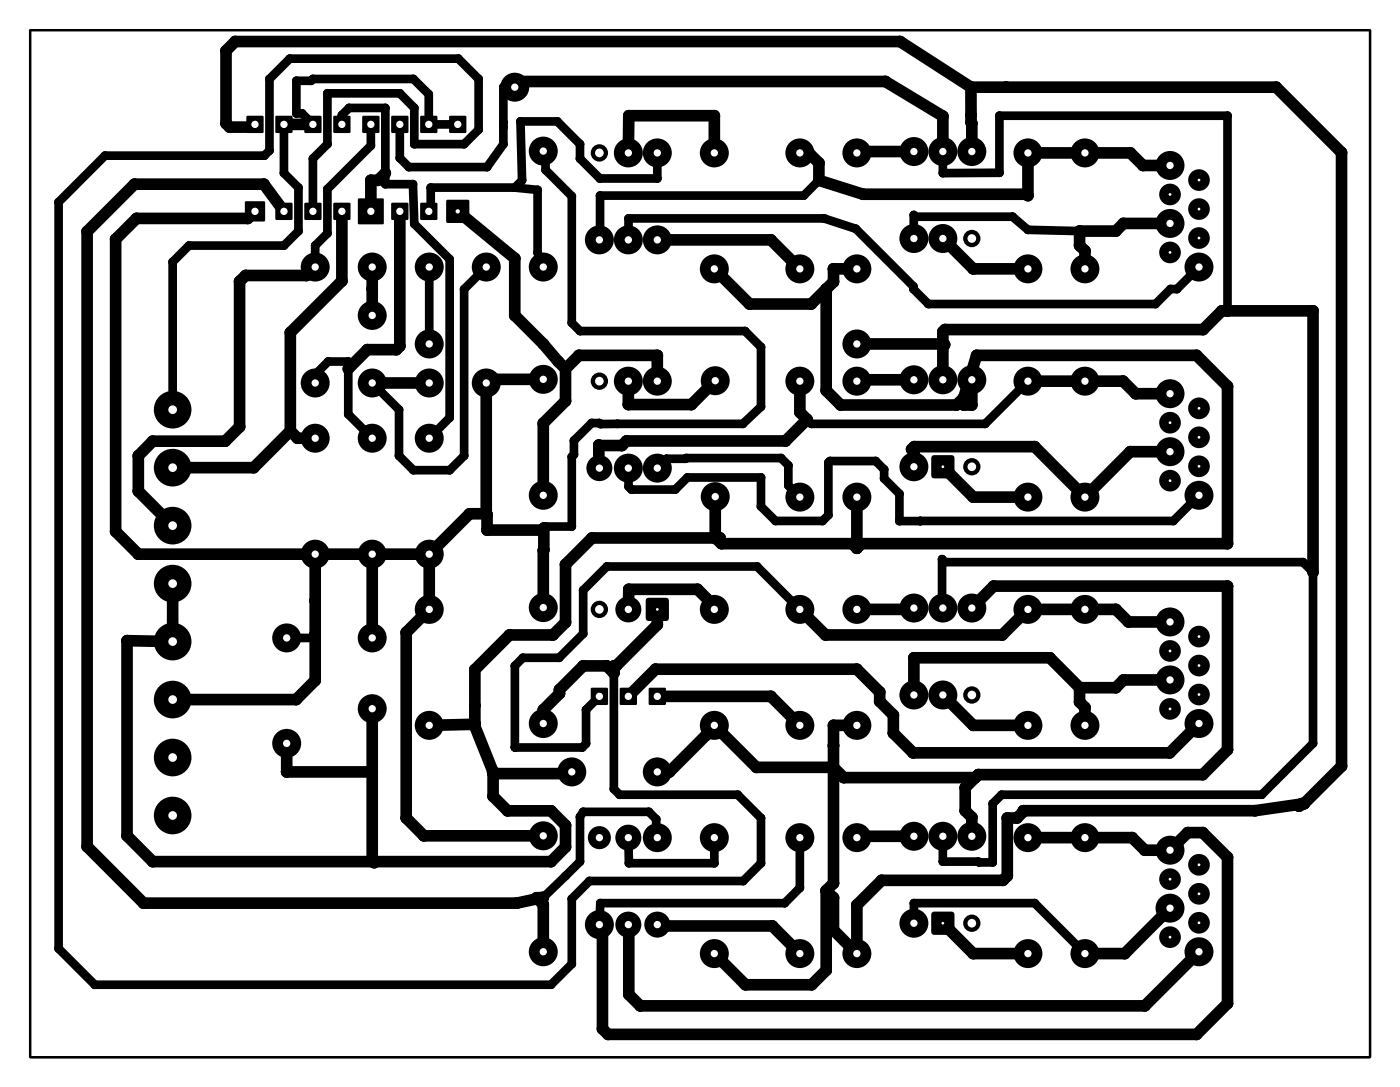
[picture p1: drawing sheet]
<svg xmlns="http://www.w3.org/2000/svg" width="123mm" height="95mm" viewBox="0 0 123 95" stroke-linecap="round" stroke-linejoin="round" font-family="sans-serif">
<g fill="#000">
<path d="M21.6 10.2h1.5v1.4h-1.5z" fill-rule="evenodd"/>
<path d="M21.5 17.7l1.7-.1v1.7l-1.7 .1z" fill-rule="evenodd"/>
<path d="M24.2 10.2h1.4v1.4h-1.4z" fill-rule="evenodd"/>
<path d="M24.2 17.8h1.4v1.4h-1.4z" fill-rule="evenodd"/>
<path d="M26.7 10.2h1.5v1.4h-1.5z" fill-rule="evenodd"/>
<path d="M26.7 17.8h1.5v1.4h-1.5z" fill-rule="evenodd"/>
<path d="M29.2 10.2h1.5v1.4h-1.5z" fill-rule="evenodd"/>
<path d="M29.2 17.8h1.5v1.4h-1.5z" fill-rule="evenodd"/>
<path d="M31.8 10.2h1.4v1.4h-1.4z" fill-rule="evenodd"/>
<path d="M31.4 17.4h2.2v2.2h-2.2z" fill-rule="evenodd"/>
<path d="M34.3 10.2h1.5v1.4h-1.5z" fill-rule="evenodd"/>
<path d="M34.3 17.8h1.5v1.4h-1.5z" fill-rule="evenodd"/>
<path d="M36.9 10.2h1.4v1.4h-1.4z" fill-rule="evenodd"/>
<path d="M36.9 17.8h1.4v1.4h-1.4z" fill-rule="evenodd"/>
<path d="M39.4 10.2h1.5v1.4h-1.5z" fill-rule="evenodd"/>
<path d="M39.2 17.5h1.9v2h-1.9z" fill-rule="evenodd"/>
<path d="M81.7 40l.2-.1h1.7l.1 .2-.1 1.7-.2 .1h-1.6l-.1-.2v-1.6z" fill-rule="evenodd"/>
<path d="M56.7 52.5l.2-.1h1.6l.2 .2-.1 1.7-.2 .1h-1.7l-.1-.2z" fill-rule="evenodd"/>
<path d="M51.8 60.3h1.5v1.4h-1.5z" fill-rule="evenodd"/>
<path d="M54.4 60.3h1.4v1.4h-1.4z" fill-rule="evenodd"/>
<path d="M56.9 60.3h1.5v1.4h-1.5z" fill-rule="evenodd"/>
<path d="M81.7 80l.2-.1h1.7l.1 .2-.1 1.7-.2 .1h-1.6l-.1-.2z" fill-rule="evenodd"/>
<circle cx="5.1" cy="17.7" r=".38"/>
<circle cx="9.2" cy="13.6" r=".38"/>
<circle cx="11.8" cy="16.1" r=".51"/>
<circle cx="12" cy="19.1" r=".51"/>
<circle cx="19.8" cy="4.4" r=".51"/>
<circle cx="19.8" cy="10.8" r=".51"/>
<circle cx="20.1" cy="11.1" r=".51"/>
<circle cx="20.6" cy="3.6" r=".51"/>
<circle cx="21.7" cy="19.1" r=".51"/>
<circle cx="22.1" cy="11.1" r=".51"/>
<circle cx="23.1" cy="16.1" r=".51"/>
<circle cx="23.2" cy="13.6" r=".38"/>
<circle cx="23.6" cy="13.2" r=".38"/>
<circle cx="23.6" cy="6.9" r=".38"/>
<circle cx="24.9" cy="15.2" r=".38"/>
<circle cx="25.4" cy="5.1" r=".38"/>
<circle cx="26" cy="9.9" r=".38"/>
<circle cx="26" cy="7.1" r=".38"/>
<circle cx="26.2" cy="16.4" r=".38"/>
<circle cx="26.5" cy="9.9" r=".38"/>
<circle cx="27.3" cy="7.1" r=".38"/>
<circle cx="27.4" cy="13.9" r=".38"/>
<circle cx="27.4" cy="6.9" r=".38"/>
<circle cx="28.7" cy="16.6" r=".38"/>
<circle cx="28.7" cy="12.6" r=".38"/>
<circle cx="28.7" cy="8.2" r=".38"/>
<circle cx="30" cy="10.1" r=".38"/>
<circle cx="30" cy="18.5" r=".38"/>
<circle cx="30.6" cy="9.5" r=".38"/>
<circle cx="32.5" cy="15.8" r=".51"/>
<circle cx="32.5" cy="12.8" r=".38"/>
<circle cx="32.5" cy="18.5" r=".38"/>
<circle cx="33.1" cy="15.8" r=".51"/>
<circle cx="33.8" cy="15.2" r=".51"/>
<circle cx="33.8" cy="16.1" r=".38"/>
<circle cx="33.8" cy="9.5" r=".38"/>
<circle cx="33.8" cy="15.2" r=".38"/>
<circle cx="35.1" cy="13.8" r=".38"/>
<circle cx="35.1" cy="18.5" r=".38"/>
<circle cx="35.1" cy="8.2" r=".38"/>
<circle cx="35.8" cy="14.6" r=".38"/>
<circle cx="36.2" cy="16.1" r=".38"/>
<circle cx="36.2" cy="6.9" r=".38"/>
<circle cx="36.3" cy="9.5" r=".38"/>
<circle cx="36.3" cy="19.6" r=".38"/>
<circle cx="36.3" cy="12.6" r=".38"/>
<circle cx="37.6" cy="8.3" r=".38"/>
<circle cx="37.6" cy="18.5" r=".38"/>
<circle cx="37.8" cy="16.4" r=".38"/>
<circle cx="37.8" cy="18.3" r=".38"/>
<circle cx="40.2" cy="5.1" r=".38"/>
<circle cx="40.7" cy="12.6" r=".38"/>
<circle cx="42" cy="6.9" r=".38"/>
<circle cx="42" cy="11.4" r=".38"/>
<circle cx="42.7" cy="14.6" r=".38"/>
<circle cx="44.1" cy="10.7" r=".38"/>
<circle cx="44.1" cy="7.6" r=".38"/>
<circle cx="44.1" cy="12.6" r=".38"/>
<circle cx="44.1" cy="11.1" r=".38"/>
<circle cx="45.1" cy="7.6" r="1.27"/>
<circle cx="45.1" cy="16.4" r=".38"/>
<circle cx="45.6" cy="7.1" r=".51"/>
<circle cx="45.6" cy="10.6" r=".38"/>
<circle cx="45.8" cy="15.8" r=".38"/>
<circle cx="47.1" cy="16.6" r=".38"/>
<circle cx="47.6" cy="13.2" r="1.27"/>
<circle cx="47.8" cy="14.9" r=".38"/>
<circle cx="47.8" cy="13.4" r=".38"/>
<circle cx="48.9" cy="10.6" r=".38"/>
<circle cx="50.1" cy="17.2" r=".38"/>
<circle cx="50.9" cy="13.9" r=".38"/>
<circle cx="50.9" cy="12.6" r=".38"/>
<circle cx="52.6" cy="13.4" r=".76"/>
<circle cx="52.6" cy="15.6" r=".38"/>
<circle cx="52.6" cy="17.1" r=".38"/>
<circle cx="55.1" cy="13.4" r="1.27"/>
<circle cx="55.1" cy="19.1" r=".38"/>
<circle cx="55.1" cy="10.1" r=".51"/>
<circle cx="57.6" cy="13.4" r="1.27"/>
<circle cx="57.6" cy="15.6" r=".38"/>
<circle cx="62.6" cy="13.4" r="1.27"/>
<circle cx="62.6" cy="10.1" r=".51"/>
<circle cx="70.1" cy="13.4" r="1.27"/>
<circle cx="70.5" cy="17.1" r=".38"/>
<circle cx="70.9" cy="13.4" r=".51"/>
<circle cx="71.8" cy="15.8" r=".51"/>
<circle cx="71.8" cy="14.3" r=".51"/>
<circle cx="71.8" cy="15.8" r=".38"/>
<circle cx="72.3" cy="19.1" r=".38"/>
<circle cx="75.1" cy="13.4" r="1.27"/>
<circle cx="75.3" cy="13.3" r=".51"/>
<circle cx="75.7" cy="17" r=".51"/>
<circle cx="77.6" cy="7.1" r=".51"/>
<circle cx="78.9" cy="3.6" r=".51"/>
<circle cx="80.1" cy="18.8" r=".38"/>
<circle cx="80.1" cy="13.3" r="1.27"/>
<circle cx="80.3" cy="19" r=".38"/>
<circle cx="82.7" cy="13.3" r="1.27"/>
<circle cx="82.7" cy="10.2" r=".51"/>
<circle cx="82.7" cy="15.2" r=".38"/>
<circle cx="85.1" cy="7.6" r=".51"/>
<circle cx="85.1" cy="10.7" r=".51"/>
<circle cx="85.1" cy="10.1" r=".51"/>
<circle cx="85.2" cy="13.3" r="1.27"/>
<circle cx="85.2" cy="10.8" r=".51"/>
<circle cx="87.6" cy="15.1" r=".38"/>
<circle cx="87.6" cy="10.1" r=".38"/>
<circle cx="88.2" cy="7.6" r=".51"/>
<circle cx="88.8" cy="19" r=".38"/>
<circle cx="90" cy="17" r=".51"/>
<circle cx="90.1" cy="13.4" r="1.27"/>
<circle cx="90.1" cy="17.1" r=".51"/>
<circle cx="95.1" cy="13.4" r="1.27"/>
<circle cx="98.5" cy="19.6" r=".51"/>
<circle cx="99.1" cy="13.4" r=".51"/>
<circle cx="100.2" cy="14.5" r=".51"/>
<circle cx="102.6" cy="19.6" r="1.27"/>
<circle cx="102.6" cy="14.5" r="1.27"/>
<circle cx="102.6" cy="17" r=".95"/>
<circle cx="105.1" cy="15.8" r=".95"/>
<circle cx="105.1" cy="18.3" r=".95"/>
<circle cx="107.6" cy="10.1" r=".38"/>
<circle cx="111.9" cy="7.6" r=".51"/>
<circle cx="117.6" cy="13.4" r=".51"/>
<circle cx="7.6" cy="20.3" r=".51"/>
<circle cx="10.1" cy="21" r=".51"/>
<circle cx="12.1" cy="39.9" r=".51"/>
<circle cx="13.4" cy="38.7" r=".51"/>
<circle cx="15.1" cy="35.9" r="1.65"/>
<circle cx="15.1" cy="22.9" r=".38"/>
<circle cx="16.6" cy="21.5" r=".38"/>
<circle cx="19.7" cy="38.7" r=".51"/>
<circle cx="21" cy="37.4" r=".51"/>
<circle cx="21" cy="24.7" r=".51"/>
<circle cx="21.5" cy="24.1" r=".51"/>
<circle cx="24.9" cy="21.5" r=".38"/>
<circle cx="25.5" cy="37.8" r=".51"/>
<circle cx="25.5" cy="29.1" r=".51"/>
<circle cx="26.1" cy="38.4" r=".51"/>
<circle cx="26.2" cy="20.2" r=".38"/>
<circle cx="26.9" cy="24.1" r=".51"/>
<circle cx="27.6" cy="23.4" r="1.27"/>
<circle cx="27.6" cy="33.6" r="1.27"/>
<circle cx="27.6" cy="38.4" r="1.27"/>
<circle cx="27.6" cy="21.5" r=".38"/>
<circle cx="27.6" cy="32.8" r=".38"/>
<circle cx="28.7" cy="20.4" r=".38"/>
<circle cx="28.8" cy="31.7" r=".38"/>
<circle cx="30" cy="24.6" r=".51"/>
<circle cx="30.5" cy="32.3" r=".51"/>
<circle cx="30.5" cy="36.3" r=".38"/>
<circle cx="30.5" cy="31.7" r=".38"/>
<circle cx="30.5" cy="32.3" r=".38"/>
<circle cx="32.2" cy="30.6" r=".51"/>
<circle cx="32.6" cy="23.5" r=".51"/>
<circle cx="32.6" cy="23.5" r=".38"/>
<circle cx="32.6" cy="33.6" r="1.27"/>
<circle cx="32.6" cy="23.4" r="1.27"/>
<circle cx="32.6" cy="38.4" r="1.27"/>
<circle cx="32.6" cy="27.6" r="1.27"/>
<circle cx="32.6" cy="25.3" r=".51"/>
<circle cx="34.7" cy="30.6" r=".51"/>
<circle cx="35" cy="35.9" r=".38"/>
<circle cx="35" cy="39.9" r=".38"/>
<circle cx="35.1" cy="30.3" r=".51"/>
<circle cx="37.6" cy="23.4" r="1.27"/>
<circle cx="37.6" cy="38.4" r="1.27"/>
<circle cx="37.6" cy="33.6" r="1.27"/>
<circle cx="37.6" cy="30.1" r="1.27"/>
<circle cx="37.6" cy="23.4" r=".38"/>
<circle cx="39.4" cy="36.6" r=".38"/>
<circle cx="39.4" cy="22.7" r=".38"/>
<circle cx="40.7" cy="39.9" r=".38"/>
<circle cx="40.7" cy="25.3" r=".38"/>
<circle cx="42.6" cy="33.6" r="1.27"/>
<circle cx="42.6" cy="23.4" r="1.27"/>
<circle cx="43" cy="33.2" r=".51"/>
<circle cx="45.1" cy="27.6" r=".51"/>
<circle cx="45.1" cy="22.6" r=".51"/>
<circle cx="47.1" cy="22.1" r=".38"/>
<circle cx="47.6" cy="23.4" r="1.27"/>
<circle cx="47.6" cy="33.2" r="1.27"/>
<circle cx="47.6" cy="30.1" r=".51"/>
<circle cx="47.6" cy="37.1" r=".51"/>
<circle cx="48.9" cy="31.7" r=".51"/>
<circle cx="49.6" cy="32.3" r=".51"/>
<circle cx="49.6" cy="35.1" r=".51"/>
<circle cx="50.1" cy="28.3" r=".38"/>
<circle cx="50.3" cy="38.6" r=".38"/>
<circle cx="50.3" cy="39.8" r=".38"/>
<circle cx="50.8" cy="31.1" r=".51"/>
<circle cx="50.9" cy="29" r=".38"/>
<circle cx="51.9" cy="37.1" r=".38"/>
<circle cx="52.5" cy="39" r=".51"/>
<circle cx="52.6" cy="21" r="1.27"/>
<circle cx="52.6" cy="33.4" r=".76"/>
<circle cx="52.6" cy="21" r=".38"/>
<circle cx="52.6" cy="37.1" r=".38"/>
<circle cx="52.6" cy="20.9" r=".38"/>
<circle cx="52.7" cy="37.2" r=".38"/>
<circle cx="54.1" cy="37.1" r=".38"/>
<circle cx="54.5" cy="39" r=".51"/>
<circle cx="54.9" cy="38.6" r=".51"/>
<circle cx="55.1" cy="33.4" r="1.27"/>
<circle cx="55.1" cy="21" r="1.27"/>
<circle cx="55.1" cy="35.4" r=".51"/>
<circle cx="55.1" cy="21" r=".38"/>
<circle cx="57.6" cy="33.4" r="1.27"/>
<circle cx="57.6" cy="21" r="1.27"/>
<circle cx="57.6" cy="31.1" r=".51"/>
<circle cx="60.6" cy="35.4" r=".51"/>
<circle cx="62.6" cy="23.6" r="1.27"/>
<circle cx="62.7" cy="33.4" r="1.27"/>
<circle cx="65.1" cy="37.1" r=".38"/>
<circle cx="65.3" cy="29" r=".38"/>
<circle cx="65.7" cy="26.6" r=".51"/>
<circle cx="66.7" cy="30.4" r=".38"/>
<circle cx="66.7" cy="35.6" r=".38"/>
<circle cx="67.6" cy="21" r=".51"/>
<circle cx="68.9" cy="38.6" r=".51"/>
<circle cx="70.1" cy="23.6" r="1.27"/>
<circle cx="70.1" cy="33.4" r="1.27"/>
<circle cx="70.1" cy="36.1" r=".51"/>
<circle cx="70.8" cy="36.8" r=".51"/>
<circle cx="70.8" cy="36.8" r=".38"/>
<circle cx="71.1" cy="26.6" r=".51"/>
<circle cx="71.1" cy="37.1" r=".38"/>
<circle cx="72.4" cy="25.3" r=".51"/>
<circle cx="72.4" cy="34.2" r=".51"/>
<circle cx="73.1" cy="23.6" r=".51"/>
<circle cx="73.1" cy="24.7" r=".51"/>
<circle cx="73.7" cy="35.5" r=".51"/>
<circle cx="75" cy="20" r=".38"/>
<circle cx="75.1" cy="30.1" r="1.27"/>
<circle cx="75.1" cy="23.6" r="1.27"/>
<circle cx="75.1" cy="33.4" r="1.27"/>
<circle cx="75.3" cy="33.3" r=".51"/>
<circle cx="79.9" cy="39.4" r=".51"/>
<circle cx="80.1" cy="25.1" r=".38"/>
<circle cx="80.1" cy="25.3" r=".38"/>
<circle cx="80.1" cy="20.9" r=".38"/>
<circle cx="80.1" cy="20.9" r="1.27"/>
<circle cx="80.1" cy="33.3" r="1.27"/>
<circle cx="80.1" cy="39.6" r=".51"/>
<circle cx="80.2" cy="39.1" r=".51"/>
<circle cx="81.4" cy="26.6" r=".38"/>
<circle cx="82.7" cy="20.9" r="1.27"/>
<circle cx="82.7" cy="33.3" r="1.27"/>
<circle cx="82.7" cy="30.1" r=".51"/>
<circle cx="82.7" cy="29.1" r=".51"/>
<circle cx="82.8" cy="30.1" r=".51"/>
<circle cx="82.8" cy="30.2" r=".51"/>
<circle cx="82.9" cy="28.9" r=".51"/>
<circle cx="83.9" cy="35.5" r=".51"/>
<circle cx="84.5" cy="35.5" r=".51"/>
<circle cx="84.5" cy="34.9" r=".51"/>
<circle cx="85.2" cy="33.3" r="1.27"/>
<circle cx="85.2" cy="35.5" r=".51"/>
<circle cx="85.2" cy="20.9" r=".76"/>
<circle cx="85.3" cy="23.6" r=".51"/>
<circle cx="85.6" cy="31.1" r=".51"/>
<circle cx="86.4" cy="37.1" r=".38"/>
<circle cx="90.1" cy="33.4" r="1.27"/>
<circle cx="90.1" cy="23.6" r="1.27"/>
<circle cx="90.1" cy="20.1" r=".38"/>
<circle cx="90.7" cy="39.1" r=".51"/>
<circle cx="94.7" cy="20.2" r=".51"/>
<circle cx="94.7" cy="21.5" r=".51"/>
<circle cx="94.7" cy="20.2" r=".38"/>
<circle cx="95.1" cy="33.4" r="1.27"/>
<circle cx="95.1" cy="23.6" r="1.27"/>
<circle cx="95.1" cy="22" r=".51"/>
<circle cx="97.8" cy="20.2" r=".51"/>
<circle cx="98.5" cy="33.4" r=".51"/>
<circle cx="99.1" cy="39.6" r=".51"/>
<circle cx="99.6" cy="34.5" r=".51"/>
<circle cx="101.3" cy="26.6" r=".38"/>
<circle cx="102.6" cy="39.6" r="1.27"/>
<circle cx="102.6" cy="34.5" r="1.27"/>
<circle cx="102.6" cy="22.1" r=".95"/>
<circle cx="102.6" cy="37" r=".95"/>
<circle cx="102.6" cy="25.3" r=".38"/>
<circle cx="103.2" cy="25.3" r=".38"/>
<circle cx="104.9" cy="31.1" r=".51"/>
<circle cx="105.1" cy="23.4" r="1.27"/>
<circle cx="105.1" cy="20.9" r=".95"/>
<circle cx="105.1" cy="38.3" r=".95"/>
<circle cx="105.1" cy="35.8" r=".95"/>
<circle cx="105.5" cy="28.9" r=".51"/>
<circle cx="107.1" cy="27.2" r=".51"/>
<circle cx="107.6" cy="27.2" r=".51"/>
<circle cx="107.6" cy="33.8" r=".51"/>
<circle cx="107.6" cy="27.2" r=".38"/>
<circle cx="115.1" cy="27.2" r=".51"/>
<circle cx="10.1" cy="46.6" r=".51"/>
<circle cx="11.1" cy="56.1" r=".51"/>
<circle cx="12.1" cy="48.6" r=".51"/>
<circle cx="12.1" cy="43" r=".51"/>
<circle cx="15.1" cy="51.1" r="1.65"/>
<circle cx="15.1" cy="56.2" r="1.65"/>
<circle cx="15.1" cy="41" r="1.65"/>
<circle cx="15.1" cy="46.1" r="1.65"/>
<circle cx="22.2" cy="41" r=".51"/>
<circle cx="25.1" cy="55.9" r="1.27"/>
<circle cx="27.3" cy="55.9" r=".38"/>
<circle cx="27.6" cy="48.6" r="1.27"/>
<circle cx="27.6" cy="55.6" r=".51"/>
<circle cx="27.6" cy="52.6" r=".51"/>
<circle cx="27.6" cy="59.6" r=".51"/>
<circle cx="27.6" cy="55.6" r=".38"/>
<circle cx="32.6" cy="48.6" r="1.27"/>
<circle cx="32.6" cy="55.9" r="1.27"/>
<circle cx="35.6" cy="55.4" r=".51"/>
<circle cx="36.2" cy="41.2" r=".38"/>
<circle cx="37.6" cy="53.4" r="1.27"/>
<circle cx="37.6" cy="48.6" r="1.27"/>
<circle cx="39.4" cy="41.2" r=".38"/>
<circle cx="41.2" cy="45" r=".51"/>
<circle cx="41.6" cy="58.7" r=".51"/>
<circle cx="42.6" cy="45" r=".51"/>
<circle cx="42.7" cy="46.4" r=".51"/>
<circle cx="42.7" cy="45.1" r=".51"/>
<circle cx="44.7" cy="55.6" r=".51"/>
<circle cx="45.1" cy="58.3" r=".38"/>
<circle cx="45.8" cy="57.6" r=".38"/>
<circle cx="47.5" cy="46.4" r=".51"/>
<circle cx="47.6" cy="53.2" r="1.27"/>
<circle cx="47.6" cy="43.4" r="1.27"/>
<circle cx="47.6" cy="48.2" r=".51"/>
<circle cx="47.7" cy="48.2" r=".51"/>
<circle cx="47.7" cy="46.3" r=".51"/>
<circle cx="47.7" cy="46.3" r=".38"/>
<circle cx="47.8" cy="46.1" r=".38"/>
<circle cx="48.5" cy="55.6" r=".51"/>
<circle cx="49" cy="57.6" r=".38"/>
<circle cx="49.6" cy="49.5" r=".51"/>
<circle cx="49.6" cy="54.5" r=".51"/>
<circle cx="50.1" cy="46.1" r=".38"/>
<circle cx="50.1" cy="40" r=".38"/>
<circle cx="51.1" cy="58.3" r=".51"/>
<circle cx="51.1" cy="55.5" r=".38"/>
<circle cx="51.1" cy="51.7" r=".38"/>
<circle cx="51.9" cy="47.1" r=".51"/>
<circle cx="52.5" cy="41" r=".51"/>
<circle cx="52.6" cy="41" r="1.14"/>
<circle cx="52.6" cy="53.4" r=".76"/>
<circle cx="52.6" cy="41" r=".38"/>
<circle cx="53.2" cy="58.3" r=".51"/>
<circle cx="53.2" cy="49.6" r=".38"/>
<circle cx="53.8" cy="58.3" r=".51"/>
<circle cx="53.8" cy="59" r=".51"/>
<circle cx="53.8" cy="59" r=".38"/>
<circle cx="54" cy="58.3" r=".51"/>
<circle cx="55.1" cy="41" r="1.27"/>
<circle cx="55.1" cy="53.4" r="1.14"/>
<circle cx="55.1" cy="41" r=".38"/>
<circle cx="55.1" cy="42.6" r=".38"/>
<circle cx="55.1" cy="51.6" r=".51"/>
<circle cx="55.4" cy="42.9" r=".38"/>
<circle cx="57.5" cy="58.6" r=".51"/>
<circle cx="57.6" cy="41" r="1.27"/>
<circle cx="57.6" cy="54.7" r=".51"/>
<circle cx="58.4" cy="40.2" r=".38"/>
<circle cx="59.2" cy="42.9" r=".38"/>
<circle cx="60.1" cy="40.2" r=".38"/>
<circle cx="60.2" cy="40.1" r=".38"/>
<circle cx="60.3" cy="41.8" r=".38"/>
<circle cx="61.2" cy="51.6" r=".51"/>
<circle cx="62.6" cy="53.4" r="1.27"/>
<circle cx="62.7" cy="43.5" r="1.27"/>
<circle cx="62.7" cy="47.1" r=".51"/>
<circle cx="62.9" cy="53.4" r=".51"/>
<circle cx="63.1" cy="47.1" r=".51"/>
<circle cx="63.3" cy="47.6" r=".51"/>
<circle cx="66.4" cy="49.6" r=".38"/>
<circle cx="66.7" cy="41.8" r=".38"/>
<circle cx="66.7" cy="44.4" r=".38"/>
<circle cx="68" cy="45.6" r=".38"/>
<circle cx="68.5" cy="40.1" r=".38"/>
<circle cx="69.1" cy="42.5" r=".38"/>
<circle cx="69.1" cy="40.8" r=".38"/>
<circle cx="70.1" cy="53.4" r="1.27"/>
<circle cx="70.1" cy="43.6" r="1.27"/>
<circle cx="72.1" cy="45.6" r=".38"/>
<circle cx="72.4" cy="55.6" r=".51"/>
<circle cx="72.6" cy="40.5" r=".38"/>
<circle cx="72.6" cy="45.1" r=".38"/>
<circle cx="72.8" cy="40.4" r=".38"/>
<circle cx="74.7" cy="47.6" r=".51"/>
<circle cx="75.1" cy="53.4" r="1.27"/>
<circle cx="75.1" cy="43.6" r="1.27"/>
<circle cx="75.1" cy="48" r=".51"/>
<circle cx="75.1" cy="58.6" r=".51"/>
<circle cx="75.5" cy="47.6" r=".51"/>
<circle cx="76.8" cy="40.4" r=".38"/>
<circle cx="77.5" cy="41.1" r=".38"/>
<circle cx="77.5" cy="41.9" r=".38"/>
<circle cx="78.9" cy="43.3" r=".38"/>
<circle cx="78.9" cy="45.7" r=".38"/>
<circle cx="80" cy="53.4" r=".51"/>
<circle cx="80.1" cy="40.9" r="1.27"/>
<circle cx="80.1" cy="53.3" r="1.27"/>
<circle cx="80.1" cy="57.6" r=".51"/>
<circle cx="80.7" cy="45.7" r=".38"/>
<circle cx="80.7" cy="45.6" r=".38"/>
<circle cx="82.6" cy="53.2" r=".38"/>
<circle cx="82.6" cy="49" r=".38"/>
<circle cx="82.7" cy="53.3" r="1.27"/>
<circle cx="82.9" cy="49.3" r=".38"/>
<circle cx="85.2" cy="53.3" r="1.27"/>
<circle cx="85.2" cy="40.9" r=".76"/>
<circle cx="85.3" cy="43.6" r=".51"/>
<circle cx="87.1" cy="51.4" r=".51"/>
<circle cx="87.9" cy="55.6" r=".51"/>
<circle cx="90.1" cy="43.6" r="1.27"/>
<circle cx="90.1" cy="53.4" r="1.27"/>
<circle cx="92.1" cy="57.6" r=".51"/>
<circle cx="95.1" cy="53.4" r="1.27"/>
<circle cx="95.1" cy="43.6" r="1.27"/>
<circle cx="97.8" cy="53.4" r=".51"/>
<circle cx="98.5" cy="59.6" r=".51"/>
<circle cx="99" cy="54.5" r=".51"/>
<circle cx="102.6" cy="54.5" r="1.27"/>
<circle cx="102.6" cy="59.6" r="1.27"/>
<circle cx="102.6" cy="57" r=".95"/>
<circle cx="102.6" cy="42.1" r=".95"/>
<circle cx="102.9" cy="45.6" r=".38"/>
<circle cx="105.1" cy="43.4" r="1.27"/>
<circle cx="105.1" cy="58.3" r=".95"/>
<circle cx="105.1" cy="55.8" r=".95"/>
<circle cx="105.1" cy="40.9" r=".95"/>
<circle cx="107.6" cy="47.6" r=".51"/>
<circle cx="107.6" cy="51.4" r=".51"/>
<circle cx="114.3" cy="49.3" r=".38"/>
<circle cx="115.1" cy="50.1" r=".51"/>
<circle cx="115.1" cy="50.1" r=".38"/>
<circle cx="7.6" cy="74.2" r=".51"/>
<circle cx="11.1" cy="73.2" r=".51"/>
<circle cx="12.6" cy="79.1" r=".51"/>
<circle cx="13.4" cy="75.5" r=".51"/>
<circle cx="15.1" cy="71.5" r="1.65"/>
<circle cx="15.1" cy="61.3" r="1.65"/>
<circle cx="15.1" cy="66.4" r="1.65"/>
<circle cx="25.1" cy="65.1" r="1.27"/>
<circle cx="25.1" cy="67.6" r=".51"/>
<circle cx="26" cy="61.3" r=".51"/>
<circle cx="32.6" cy="62.1" r="1.27"/>
<circle cx="32.6" cy="75.4" r=".51"/>
<circle cx="32.6" cy="62.6" r=".51"/>
<circle cx="32.6" cy="67.6" r=".51"/>
<circle cx="32.7" cy="75.5" r=".51"/>
<circle cx="32.8" cy="75.6" r=".51"/>
<circle cx="35.6" cy="71.7" r=".51"/>
<circle cx="37.2" cy="73.2" r=".51"/>
<circle cx="37.6" cy="63.6" r="1.27"/>
<circle cx="41.5" cy="63.4" r=".51"/>
<circle cx="41.5" cy="63.5" r=".51"/>
<circle cx="41.6" cy="63.6" r=".51"/>
<circle cx="41.6" cy="61.8" r=".51"/>
<circle cx="41.6" cy="63.4" r=".51"/>
<circle cx="41.6" cy="63.5" r=".51"/>
<circle cx="43.2" cy="67.7" r=".51"/>
<circle cx="43.2" cy="69.8" r=".51"/>
<circle cx="43.2" cy="67.8" r=".51"/>
<circle cx="43.2" cy="67.6" r=".51"/>
<circle cx="44.5" cy="71" r=".51"/>
<circle cx="45.1" cy="65.5" r=".38"/>
<circle cx="45.2" cy="65.5" r=".38"/>
<circle cx="45.3" cy="79.1" r=".51"/>
<circle cx="47" cy="78.7" r=".51"/>
<circle cx="47.1" cy="78.7" r=".51"/>
<circle cx="47.6" cy="63.4" r="1.27"/>
<circle cx="47.6" cy="73.2" r="1.27"/>
<circle cx="47.6" cy="78.6" r=".51"/>
<circle cx="47.6" cy="79.3" r=".51"/>
<circle cx="47.6" cy="62.2" r=".51"/>
<circle cx="47.6" cy="78.6" r=".38"/>
<circle cx="48.3" cy="75.5" r=".51"/>
<circle cx="48.3" cy="71" r=".51"/>
<circle cx="49.1" cy="60.4" r=".51"/>
<circle cx="49.1" cy="60.8" r=".51"/>
<circle cx="49.6" cy="74.2" r=".51"/>
<circle cx="49.6" cy="72.3" r=".51"/>
<circle cx="49.6" cy="76.8" r=".38"/>
<circle cx="50" cy="67.8" r=".51"/>
<circle cx="50.1" cy="67.6" r="1.27"/>
<circle cx="50.1" cy="78.8" r=".38"/>
<circle cx="50.9" cy="75.5" r=".38"/>
<circle cx="50.9" cy="71.6" r=".38"/>
<circle cx="51.1" cy="65.5" r=".38"/>
<circle cx="51.1" cy="71.1" r=".38"/>
<circle cx="51.4" cy="65.2" r=".38"/>
<circle cx="51.4" cy="62.2" r=".38"/>
<circle cx="51.7" cy="77.2" r=".38"/>
<circle cx="52.6" cy="73.4" r="1.01"/>
<circle cx="52.6" cy="61" r=".38"/>
<circle cx="52.6" cy="79.1" r=".38"/>
<circle cx="53.8" cy="69.1" r=".38"/>
<circle cx="54.3" cy="69.6" r=".38"/>
<circle cx="55.1" cy="73.4" r="1.14"/>
<circle cx="55.1" cy="61" r=".38"/>
<circle cx="55.1" cy="75.6" r=".38"/>
<circle cx="56.9" cy="71.1" r=".38"/>
<circle cx="57.5" cy="73.3" r=".38"/>
<circle cx="57.5" cy="71.8" r=".38"/>
<circle cx="57.6" cy="73.4" r="1.27"/>
<circle cx="57.6" cy="67.6" r="1.27"/>
<circle cx="58.7" cy="67.6" r=".51"/>
<circle cx="61.9" cy="64.4" r=".51"/>
<circle cx="62.6" cy="63.6" r="1.27"/>
<circle cx="62.6" cy="73.4" r="1.27"/>
<circle cx="62.6" cy="75.6" r=".38"/>
<circle cx="62.7" cy="63.6" r=".51"/>
<circle cx="64.7" cy="69.6" r=".38"/>
<circle cx="65.2" cy="77.2" r=".38"/>
<circle cx="66.3" cy="67.2" r=".51"/>
<circle cx="66.7" cy="75.6" r=".38"/>
<circle cx="66.7" cy="71.7" r=".38"/>
<circle cx="67.6" cy="61" r=".51"/>
<circle cx="68.8" cy="79.1" r=".38"/>
<circle cx="70.1" cy="63.6" r="1.27"/>
<circle cx="70.1" cy="73.4" r="1.27"/>
<circle cx="70.1" cy="77.8" r=".38"/>
<circle cx="72.4" cy="78" r=".51"/>
<circle cx="73.1" cy="67.2" r=".51"/>
<circle cx="73.1" cy="65.3" r=".51"/>
<circle cx="73.1" cy="63.6" r=".51"/>
<circle cx="73.1" cy="77.4" r=".51"/>
<circle cx="73.1" cy="78.7" r=".51"/>
<circle cx="74" cy="68.1" r=".51"/>
<circle cx="75.1" cy="73.4" r="1.27"/>
<circle cx="75.1" cy="63.6" r="1.27"/>
<circle cx="75.1" cy="79.3" r=".51"/>
<circle cx="75.3" cy="73.3" r=".51"/>
<circle cx="77.1" cy="61.5" r=".51"/>
<circle cx="77.1" cy="60.6" r=".51"/>
<circle cx="77.3" cy="77.1" r=".51"/>
<circle cx="78.3" cy="62.7" r=".51"/>
<circle cx="78.3" cy="64.2" r=".51"/>
<circle cx="80.1" cy="66" r=".51"/>
<circle cx="80.1" cy="73.3" r="1.27"/>
<circle cx="80.1" cy="60.9" r="1.27"/>
<circle cx="80.1" cy="79.1" r=".38"/>
<circle cx="82.7" cy="60.9" r="1.27"/>
<circle cx="82.7" cy="73.3" r="1.27"/>
<circle cx="82.7" cy="75.5" r=".38"/>
<circle cx="84.6" cy="69" r=".51"/>
<circle cx="84.6" cy="71" r=".51"/>
<circle cx="85.2" cy="73.3" r="1.27"/>
<circle cx="85.2" cy="71.6" r=".51"/>
<circle cx="85.2" cy="60.9" r=".76"/>
<circle cx="85.3" cy="63.6" r=".51"/>
<circle cx="85.5" cy="68.1" r=".51"/>
<circle cx="85.8" cy="67.9" r=".51"/>
<circle cx="85.8" cy="75.5" r=".38"/>
<circle cx="85.9" cy="75.6" r=".38"/>
<circle cx="87" cy="75.6" r=".38"/>
<circle cx="87" cy="70.4" r=".38"/>
<circle cx="87.8" cy="69.6" r=".38"/>
<circle cx="87.9" cy="77.1" r=".51"/>
<circle cx="88.3" cy="71.7" r=".51"/>
<circle cx="88.3" cy="76.8" r=".51"/>
<circle cx="89.2" cy="71.7" r=".51"/>
<circle cx="89.7" cy="71" r=".51"/>
<circle cx="89.7" cy="71.1" r=".51"/>
<circle cx="90.1" cy="63.6" r="1.27"/>
<circle cx="90.1" cy="73.4" r="1.27"/>
<circle cx="90.7" cy="79.1" r=".38"/>
<circle cx="94.7" cy="60.3" r=".51"/>
<circle cx="94.7" cy="61.5" r=".51"/>
<circle cx="95.1" cy="63.6" r="1.27"/>
<circle cx="95.1" cy="73.4" r="1.27"/>
<circle cx="95.1" cy="62" r=".51"/>
<circle cx="97.8" cy="60.3" r=".51"/>
<circle cx="99.3" cy="73.4" r=".51"/>
<circle cx="100.4" cy="74.5" r=".51"/>
<circle cx="102.6" cy="66" r=".51"/>
<circle cx="102.6" cy="74.5" r="1.27"/>
<circle cx="102.6" cy="79.6" r="1.27"/>
<circle cx="102.6" cy="62.1" r=".95"/>
<circle cx="102.6" cy="77" r=".95"/>
<circle cx="104.1" cy="73" r=".51"/>
<circle cx="105.1" cy="63.4" r="1.27"/>
<circle cx="105.1" cy="78.3" r=".95"/>
<circle cx="105.1" cy="75.8" r=".95"/>
<circle cx="105.1" cy="60.9" r=".95"/>
<circle cx="105.5" cy="67.9" r=".51"/>
<circle cx="105.5" cy="73" r=".51"/>
<circle cx="107.6" cy="75.1" r=".51"/>
<circle cx="107.6" cy="65.7" r=".51"/>
<circle cx="110" cy="71" r=".51"/>
<circle cx="110.6" cy="69.6" r=".38"/>
<circle cx="113.9" cy="70.6" r=".51"/>
<circle cx="114.1" cy="70.4" r=".51"/>
<circle cx="114.4" cy="70.4" r=".51"/>
<circle cx="115.1" cy="65.1" r=".38"/>
<circle cx="117.6" cy="67.1" r=".51"/>
<circle cx="5.1" cy="83.1" r=".38"/>
<circle cx="8.3" cy="86.3" r=".38"/>
<circle cx="47.6" cy="83.4" r="1.27"/>
<circle cx="48.3" cy="86.3" r=".38"/>
<circle cx="50.1" cy="84.5" r=".38"/>
<circle cx="52.6" cy="81" r="1.27"/>
<circle cx="52.8" cy="90.2" r=".51"/>
<circle cx="52.8" cy="81.3" r=".51"/>
<circle cx="53.3" cy="90.6" r=".51"/>
<circle cx="55.1" cy="81" r="1.14"/>
<circle cx="55.1" cy="81" r=".38"/>
<circle cx="55.1" cy="87.1" r=".51"/>
<circle cx="55.1" cy="81" r=".51"/>
<circle cx="56.1" cy="88.1" r=".51"/>
<circle cx="57.6" cy="81" r="1.14"/>
<circle cx="57.8" cy="81.1" r=".51"/>
<circle cx="62.6" cy="83.6" r="1.27"/>
<circle cx="65.4" cy="86.3" r=".51"/>
<circle cx="67.7" cy="81.1" r=".51"/>
<circle cx="70.1" cy="83.6" r="1.27"/>
<circle cx="71.2" cy="86.3" r=".51"/>
<circle cx="72.4" cy="85" r=".51"/>
<circle cx="73.1" cy="81.5" r=".51"/>
<circle cx="75.1" cy="83.6" r="1.27"/>
<circle cx="80.1" cy="80.9" r="1.27"/>
<circle cx="85.2" cy="80.9" r=".76"/>
<circle cx="85.3" cy="83.6" r=".51"/>
<circle cx="90.1" cy="83.6" r="1.27"/>
<circle cx="95.1" cy="83.6" r="1.27"/>
<circle cx="98.6" cy="83.6" r=".51"/>
<circle cx="100.4" cy="88.1" r=".51"/>
<circle cx="102.6" cy="82.1" r=".95"/>
<circle cx="104.9" cy="90.6" r=".51"/>
<circle cx="105.1" cy="83.4" r="1.27"/>
<circle cx="105.1" cy="80.9" r=".95"/>
<circle cx="107.6" cy="87.9" r=".51"/>
</g>
<path d="M2.6 2.6h117.5v90h-117.5z" fill="none" stroke="#000" stroke-width=".2"/>
<g fill="none" stroke="#000" stroke-width="1">
<path d="M22.4 18.5l-.7 .6h-9.7l-1.9 1.9v25.6l2 2h25.5M24.9 10.9h2.5M24.9 18.5l-1.8-2.4h-11.3l-4.2 4.2v53.9l5 4.9h32.7l2.3-.5-.6 .1 .6 .6v4.1M30 18.5v6.1l-4.5 4.5v8.7M33.8 15.2l-.7 .6h-.6v2.7M35.1 18.5v11.8l-.4 .3h-2.5l-1.7 1.7M40.1 18.5l5 4.1v5l2.5 2.5 2 2.2M45.1 7.6l.5-.5h32l5.1 3.1v3.1M55.1 13.4v-3.3h7.5v3.3M70.1 13.4h.8l.9 .9v1.5l3.9 1.2h14.3l.1 .1v-3.7h9l1.1 1.1h2.4M80.1 13.3h-4.8l-.2 .1M85.1 7.6l.1 5.7"/>
<path d="M85.1 7.6h26.8l5.7 5.8v53.7l-3.2 3.3M85.1 7.6l-6.2-4h-58.3l-.8 .8v6.4l.3 .3h2l.3-.2M102.6 19.6h-4.1l-.7 .6h-3.1v1.3l.4 .5v1.6M25.5 37.8l.6 .6h1.5M25.5 37.8l-3.3 3.2h-7.1M27.6 23.4l-.7 .7h-5.4l-.5 .6v12.7l-1.3 1.3h-6.3l-1.3 1.2v3.1l3 3.1M32.6 23.5v4.1M32.6 33.6h5M47.6 33.2h-4.6l-.4 .4v11.4M49.6 32.3l1.2-1.2h6.8v2.3M49.6 32.3v2.8l-2 2v6.3M57.6 21h10l2.5 2.6"/>
<path d="M62.6 23.6l3.1 3h5.4l1.3-1.3M62.7 33.4l-2.1 2h-5.5v-2M70.1 33.4v2.7l.7 .7-1.9 1.8h-14l-.4 .4h-2l.1 2M72.4 25.3v8.9l1.3 1.3h10.2l.6-.6M75.1 23.6h-2v1.1l-.7 .6M75.1 30.1h7.7v.1M80.1 33.3h-4.8l-.2 .1M82.7 20.9l2.6 2.7h4.8M82.7 33.3v-4.2l.2-.2h22.6l1.6-1.7h8v22.9M84.5 34.9l1.1-3.8h19.3l2.7 2.7v13.8h-32.1l-.4 .4M85.2 33.3v2.2h-.7v-.6M90.1 33.4h8.4l1.1 1.1h3"/>
<path d="M102.6 39.6h-3.5l-4 4-4.4-4.5h-10.5l-.3 .3 .2 .2v1.3M15.1 51.1v5.1l-4-.1v17.1l2.3 2.3h34.9l1.3-1.3v-1.9l-1.3-1.3h-3.8l-1.3-1.2v-2.2M27.6 48.6v11l-1.6 1.7h-10.9M32.6 48.6v7.3M37.6 48.6v4.8l-2 2v16.3l1.6 1.5h10.4M42.6 45h-1.4l-3.6 3.6M42.6 45l.1 .1v1.3h4.8l.2-.1-.1 6.9M55.1 53.4v-1.8h6.1l1.7 1.8h-.3M57.6 53.4v1.3l-3.6 3.6h-.2v.7l-.6-.7h-2.1l-2 2.1v.4l-1.5 1.4v1.2M62.7 43.5v3.6l.6 .5h11.4l.4 .4M63.1 47.1h-11.2l-2.3 2.4v5l-1.1 1.1h-3.8l-3.1 3.1v4.9M70.1 53.4l2.3 2.2h15.5l2.2-2.2h7.7l1.2 1.1h3.6"/>
<path d="M75.1 43.6v4.4M80.1 53.3l-.1 .1h-4.9M82.7 40.9l2.6 2.7h4.8M85.2 53.3l1.9-1.9h20.5v14.3l-2.1 2.2h-19.7l-.3 .2M102.6 59.6h-4.1l-.7 .7h-3.1M25.1 65.1v2.5h7.5M32.6 62.6v12.8l.2 .2M41.5 63.5l.1 .1M41.5 63.5l-3.9 .1M41.5 63.5h.1M41.6 63.6l1.6 4M41.6 63.4l-.1 .1"/>
<path d="M43.2 67.6v.1M50.1 67.6l-.1 .2h-6.8M55.1 61l2.4-2.4h17.6l2 2v.9l1.2 1.2v1.5l1.8 1.8h22.5l2.5-2.6M57.6 61h10l2.5 2.6M57.6 67.6h1.1l3.2-3.2 .7-.8 3.7 3.6h6.8l.9 .9h11.5M62.7 63.6h.1M72.4 78v7l-1.2 1.3h-5.8l-2.8-2.7M75.1 63.6h-2v13.8l-.7 .6M80.1 73.3h-4.8l-.2 .1M82.7 60.9l2.6 2.7h4.8M85.5 68.1l-.9 .9v2l.6 .6v1.7M90.1 73.4h9.2l1.1 1.1h2.2l1.5-1.5h1.4l2.1 2.1v12.8l-2.7 2.7h-51.6l-.5-.4v-8.9l-.2-.3"/>
<path d="M94.7 60.3v1.2l.4 .5v1.6M94.7 60.3l-2.6-2.7h-12v3.3M102.6 79.6l-4 4h-3.5M113.9 70.6l.2-.2h.3zM114.4 70.4l-4.4 .6h-20.3l-.5 .7h-.9v5.1l-.4 .3h-10.6l-2.2 2.2v4.3l-2-2.1v-2.8l-.7-.7M55.1 81v6.1l1 1h44.3l4.7-4.7M57.6 81l.2 .1h9.9l2.4 2.5M82.7 80.9l2.6 2.7h4.8"/>
</g>
<g fill="#000">
<circle cx="30" cy="18.5" r=".38"/>
<circle cx="32.5" cy="18.5" r=".38"/>
<circle cx="35.1" cy="18.5" r=".38"/>
<circle cx="37.6" cy="18.5" r=".38"/>
<circle cx="52.6" cy="21" r=".38"/>
<circle cx="55.1" cy="21" r=".38"/>
<circle cx="52.6" cy="41" r=".38"/>
<circle cx="55.1" cy="41" r=".38"/>
<circle cx="43.2" cy="67.6" r=".51"/>
<circle cx="52.6" cy="61" r=".38"/>
<circle cx="55.1" cy="61" r=".38"/>
<circle cx="55.1" cy="81" r=".38"/>
</g>
<g fill="none" stroke="#000" stroke-width=".76">
<path d="M24.9 10.9v4.3l1.3 1.2v3.8l-1.3 1.3h-8.3l-1.5 1.4v13M27.4 10.9l-.9-1h-.5v-2.8h1.3l.1-.2h8.8l1.4 1.4v2.6h2.5M27.4 18.5v-4.6l1.3-1.3v-4.4h6.4l1.2 1.3v3.1h4.4l1.3-1.2v-4.5l-1.8-1.8h-14.8l-1.8 1.8v6.3l-.4 .4h-14l-4.1 4.1v65.4l3.2 3.2h40l1.8-1.8v-5.7l1.6-1.6h13.5l1.5-1.6v-3.9l-2-2.1h-10.4l-.5-.5v-10.1M30 10.9v-.8l.6-.6h3.2v6.6h2.4l.1 3.5 3.1 3.1v13.9l-1.8 1.8M32.5 10.9v1.9l-3.8 3.8v3.8l-1.1 1.1v1.9M45.1 7.6h-1v5l-1.4 2h-6.9l-.7-.8v-2.9M45.1 16.4h-7.3v1.9l-.2 .2M45.1 16.4l2 .2v5.5l.5 1.3M47.6 13.2l.2 .2v1.5l2.3 2.3v11.1l.8 .7h14.4l1.4 1.4v5.2l-1.6 1.5-12.4 .1-.1-.1h-.7l-1.6 1.5v1.2l-.2 .2v6.1h-2.3l-.1 .2M57.6 13.4v2.2h-5l-1.7-1.7v-1.3l-2-2h-3.3l.2 5.2-.7 .6M71.8 15.8l-1.3 1.3h-17.9v3.9M82.7 13.3v1.9l4.9-.1v-5h20v17.1"/>
<path d="M27.6 33.6v-.8l1.2-1.1h1.7v4.6l2.1 2.1M37.6 23.4v6.7M42.6 23.4l-1.9 1.9v14.6l-1.3 1.3h-3.2l-1.2-1.3v-4l-2.4-2.3M55.1 21v-1.9h17.2l2.7 .9 5.1 5.1v.2l1.3 1.3h19.9l1.3-1.3h.6l1.9-1.9M90.1 33.4l-3.7 3.7h-15.3l-.3-.3M94.7 20.2l-4.6-.1-1.3-1.1h-8.5l-.2-.2v2.1M27.6 55.6l-.3 .3h-2.2M55.1 41v1.6l.3 .3h3.8l1.1-1.1h6.4v2.6l1.3 1.2h4.1l.5-.5v-4.6l.2-.1h4l.7 .7v.8l1.4 1.4v2.4l24-.1 2.2-2.2M57.6 41l.8-.8 10.1-.1 .6 .7v1.7l1 1.1M70.1 53.4l-3.7-3.8h-13.2l-2.1 2.1v3.8l-2.1 2.1h-3.2l-.7 .7v7.2M80.7 45.6v.1M82.7 53.3l-.1-.1v-4.2l.3 .3h31.4l.8 .8v15l-4.5 4.5h-22.8l-.8 .8v5.2l-4.3-.1v-2.2"/>
<path d="M45.1 65.5h.1M52.6 61l-1.2 1.2v3l-.3 .3h-5.9M55.1 73.4v2.2h7.5v-2.2M57.6 73.4l-.1-.1v-1.5l-.6-.7h-5.8l-.2 .5v3.9l-3.3 3.1M70.1 73.4v4.4l-1.3 1.3h-16.2v1.9M80.1 80.9v-1.8h10.6l4.4 4.5"/>
</g>
<circle cx="32.6" cy="23.5" r=".12" fill="#fff"/>
<circle cx="105.1" cy="83.4" r="1.14" fill="#000"/>
<circle cx="105.1" cy="83.4" r=".32" fill="#fff"/>
<circle cx="102.6" cy="82.1" r=".7" fill="#000"/>
<circle cx="102.6" cy="82.1" r=".12" fill="#fff"/>
<circle cx="105.1" cy="80.9" r=".7" fill="#000"/>
<circle cx="105.1" cy="80.9" r=".12" fill="#fff"/>
<circle cx="102.6" cy="79.6" r="1.14" fill="#000"/>
<circle cx="102.6" cy="79.6" r=".32" fill="#fff"/>
<circle cx="105.1" cy="78.3" r=".7" fill="#000"/>
<circle cx="105.1" cy="78.3" r=".12" fill="#fff"/>
<circle cx="102.6" cy="77" r=".7" fill="#000"/>
<circle cx="102.6" cy="77" r=".12" fill="#fff"/>
<circle cx="105.1" cy="75.8" r=".7" fill="#000"/>
<circle cx="105.1" cy="75.8" r=".12" fill="#fff"/>
<circle cx="102.6" cy="74.5" r="1.14" fill="#000"/>
<circle cx="102.6" cy="74.5" r=".32" fill="#fff"/>
<circle cx="95.1" cy="73.4" r="1.14" fill="#000"/>
<circle cx="95.1" cy="73.4" r=".32" fill="#fff"/>
<circle cx="95.1" cy="83.6" r="1.14" fill="#000"/>
<circle cx="95.1" cy="83.6" r=".32" fill="#fff"/>
<circle cx="90.1" cy="73.4" r="1.14" fill="#000"/>
<circle cx="90.1" cy="73.4" r=".32" fill="#fff"/>
<circle cx="90.1" cy="83.6" r="1.14" fill="#000"/>
<circle cx="90.1" cy="83.6" r=".32" fill="#fff"/>
<circle cx="80.1" cy="80.9" r="1.14" fill="#000"/>
<circle cx="80.1" cy="80.9" r=".32" fill="#fff"/>
<path d="M81.9 80.1h1.5v1.6h-1.5z" fill="#000"/>
<circle cx="82.7" cy="80.9" r=".12" fill="#fff"/>
<circle cx="85.2" cy="80.9" r=".63" fill="#000"/>
<circle cx="85.2" cy="80.9" r=".38" fill="#fff"/>
<circle cx="85.2" cy="73.3" r="1.14" fill="#000"/>
<circle cx="85.2" cy="73.3" r=".32" fill="#fff"/>
<circle cx="82.7" cy="73.3" r="1.14" fill="#000"/>
<circle cx="82.7" cy="73.3" r=".32" fill="#fff"/>
<circle cx="80.1" cy="73.3" r="1.14" fill="#000"/>
<circle cx="80.1" cy="73.3" r=".32" fill="#fff"/>
<circle cx="75.1" cy="73.4" r="1.14" fill="#000"/>
<circle cx="75.1" cy="73.4" r=".32" fill="#fff"/>
<circle cx="75.1" cy="83.6" r="1.14" fill="#000"/>
<circle cx="75.1" cy="83.6" r=".32" fill="#fff"/>
<circle cx="70.1" cy="73.4" r="1.14" fill="#000"/>
<circle cx="70.1" cy="73.4" r=".32" fill="#fff"/>
<circle cx="70.1" cy="83.6" r="1.14" fill="#000"/>
<circle cx="70.1" cy="83.6" r=".32" fill="#fff"/>
<circle cx="62.6" cy="73.4" r="1.14" fill="#000"/>
<circle cx="62.6" cy="73.4" r=".32" fill="#fff"/>
<circle cx="62.6" cy="83.6" r="1.14" fill="#000"/>
<circle cx="62.6" cy="83.6" r=".32" fill="#fff"/>
<circle cx="57.6" cy="73.4" r="1.14" fill="#000"/>
<circle cx="57.6" cy="73.4" r=".32" fill="#fff"/>
<circle cx="55.1" cy="73.4" r="1.01" fill="#000"/>
<circle cx="55.1" cy="73.4" r=".32" fill="#fff"/>
<circle cx="52.6" cy="73.4" r=".89" fill="#000"/>
<circle cx="52.6" cy="73.4" r=".32" fill="#fff"/>
<circle cx="52.6" cy="81" r="1.14" fill="#000"/>
<circle cx="52.6" cy="81" r=".32" fill="#fff"/>
<circle cx="55.1" cy="81" r="1.01" fill="#000"/>
<circle cx="55.1" cy="81" r=".32" fill="#fff"/>
<circle cx="57.6" cy="81" r="1.01" fill="#000"/>
<circle cx="57.6" cy="81" r=".32" fill="#fff"/>
<circle cx="47.6" cy="83.4" r="1.14" fill="#000"/>
<circle cx="47.6" cy="83.4" r=".32" fill="#fff"/>
<circle cx="47.6" cy="73.2" r="1.14" fill="#000"/>
<circle cx="47.6" cy="73.2" r=".32" fill="#fff"/>
<circle cx="105.1" cy="63.4" r="1.14" fill="#000"/>
<circle cx="105.1" cy="63.4" r=".32" fill="#fff"/>
<circle cx="102.6" cy="62.1" r=".7" fill="#000"/>
<circle cx="102.6" cy="62.1" r=".12" fill="#fff"/>
<circle cx="105.1" cy="60.9" r=".7" fill="#000"/>
<circle cx="105.1" cy="60.9" r=".12" fill="#fff"/>
<circle cx="102.6" cy="59.6" r="1.14" fill="#000"/>
<circle cx="102.6" cy="59.6" r=".32" fill="#fff"/>
<circle cx="105.1" cy="58.3" r=".7" fill="#000"/>
<circle cx="105.1" cy="58.3" r=".12" fill="#fff"/>
<circle cx="102.6" cy="57" r=".7" fill="#000"/>
<circle cx="102.6" cy="57" r=".12" fill="#fff"/>
<circle cx="105.1" cy="55.8" r=".7" fill="#000"/>
<circle cx="105.1" cy="55.8" r=".12" fill="#fff"/>
<circle cx="102.6" cy="54.5" r="1.14" fill="#000"/>
<circle cx="102.6" cy="54.5" r=".32" fill="#fff"/>
<circle cx="95.1" cy="53.4" r="1.14" fill="#000"/>
<circle cx="95.1" cy="53.4" r=".32" fill="#fff"/>
<circle cx="95.1" cy="63.6" r="1.14" fill="#000"/>
<circle cx="95.1" cy="63.6" r=".32" fill="#fff"/>
<circle cx="90.1" cy="53.4" r="1.14" fill="#000"/>
<circle cx="90.1" cy="53.4" r=".32" fill="#fff"/>
<circle cx="90.1" cy="63.6" r="1.14" fill="#000"/>
<circle cx="90.1" cy="63.6" r=".32" fill="#fff"/>
<circle cx="80.1" cy="60.9" r="1.14" fill="#000"/>
<circle cx="80.1" cy="60.9" r=".32" fill="#fff"/>
<circle cx="82.7" cy="60.9" r="1.14" fill="#000"/>
<circle cx="82.7" cy="60.9" r=".32" fill="#fff"/>
<circle cx="85.2" cy="60.9" r=".63" fill="#000"/>
<circle cx="85.2" cy="60.9" r=".38" fill="#fff"/>
<circle cx="85.2" cy="53.3" r="1.14" fill="#000"/>
<circle cx="85.2" cy="53.3" r=".32" fill="#fff"/>
<circle cx="82.7" cy="53.3" r="1.14" fill="#000"/>
<circle cx="82.7" cy="53.3" r=".32" fill="#fff"/>
<circle cx="80.1" cy="53.3" r="1.14" fill="#000"/>
<circle cx="80.1" cy="53.3" r=".32" fill="#fff"/>
<circle cx="75.1" cy="53.4" r="1.14" fill="#000"/>
<circle cx="75.1" cy="53.4" r=".32" fill="#fff"/>
<circle cx="75.1" cy="63.6" r="1.14" fill="#000"/>
<circle cx="75.1" cy="63.6" r=".32" fill="#fff"/>
<circle cx="70.1" cy="53.4" r="1.14" fill="#000"/>
<circle cx="70.1" cy="53.4" r=".32" fill="#fff"/>
<circle cx="70.1" cy="63.6" r="1.14" fill="#000"/>
<circle cx="70.1" cy="63.6" r=".32" fill="#fff"/>
<circle cx="62.6" cy="53.4" r="1.14" fill="#000"/>
<circle cx="62.6" cy="53.4" r=".32" fill="#fff"/>
<circle cx="62.6" cy="63.6" r="1.14" fill="#000"/>
<circle cx="62.6" cy="63.6" r=".32" fill="#fff"/>
<path d="M56.9 52.6h1.5v1.6h-1.5z" fill="#000"/>
<circle cx="57.6" cy="53.4" r=".12" fill="#fff"/>
<circle cx="55.1" cy="53.4" r="1.01" fill="#000"/>
<circle cx="55.1" cy="53.4" r=".32" fill="#fff"/>
<circle cx="52.6" cy="53.4" r=".63" fill="#000"/>
<circle cx="52.6" cy="53.4" r=".38" fill="#fff"/>
<path d="M51.9 60.4h1.3v1.2h-1.3z" fill="#000"/>
<circle cx="52.6" cy="61" r=".32" fill="#fff"/>
<path d="M54.5 60.4h1.2v1.2h-1.2z" fill="#000"/>
<circle cx="55.1" cy="61" r=".32" fill="#fff"/>
<path d="M57 60.4h1.3v1.2h-1.3z" fill="#000"/>
<circle cx="57.6" cy="61" r=".32" fill="#fff"/>
<circle cx="47.6" cy="63.4" r="1.14" fill="#000"/>
<circle cx="47.6" cy="63.4" r=".32" fill="#fff"/>
<circle cx="47.6" cy="53.2" r="1.14" fill="#000"/>
<circle cx="47.6" cy="53.2" r=".32" fill="#fff"/>
<circle cx="105.1" cy="43.4" r="1.14" fill="#000"/>
<circle cx="105.1" cy="43.4" r=".32" fill="#fff"/>
<circle cx="102.6" cy="42.1" r=".7" fill="#000"/>
<circle cx="102.6" cy="42.1" r=".12" fill="#fff"/>
<circle cx="105.1" cy="40.9" r=".7" fill="#000"/>
<circle cx="105.1" cy="40.9" r=".12" fill="#fff"/>
<circle cx="102.6" cy="39.6" r="1.14" fill="#000"/>
<circle cx="102.6" cy="39.6" r=".32" fill="#fff"/>
<circle cx="105.1" cy="38.3" r=".7" fill="#000"/>
<circle cx="105.1" cy="38.3" r=".12" fill="#fff"/>
<circle cx="102.6" cy="37" r=".7" fill="#000"/>
<circle cx="102.6" cy="37" r=".12" fill="#fff"/>
<circle cx="105.1" cy="35.8" r=".7" fill="#000"/>
<circle cx="105.1" cy="35.8" r=".12" fill="#fff"/>
<circle cx="102.6" cy="34.5" r="1.14" fill="#000"/>
<circle cx="102.6" cy="34.5" r=".32" fill="#fff"/>
<circle cx="95.1" cy="33.4" r="1.14" fill="#000"/>
<circle cx="95.1" cy="33.4" r=".32" fill="#fff"/>
<circle cx="95.1" cy="43.6" r="1.14" fill="#000"/>
<circle cx="95.1" cy="43.6" r=".32" fill="#fff"/>
<circle cx="90.1" cy="33.4" r="1.14" fill="#000"/>
<circle cx="90.1" cy="33.4" r=".32" fill="#fff"/>
<circle cx="90.1" cy="43.6" r="1.14" fill="#000"/>
<circle cx="90.1" cy="43.6" r=".32" fill="#fff"/>
<circle cx="80.1" cy="40.9" r="1.14" fill="#000"/>
<circle cx="80.1" cy="40.9" r=".32" fill="#fff"/>
<path d="M81.9 40.1h1.5v1.6h-1.5z" fill="#000"/>
<circle cx="82.7" cy="40.9" r=".12" fill="#fff"/>
<circle cx="85.2" cy="40.9" r=".63" fill="#000"/>
<circle cx="85.2" cy="40.9" r=".38" fill="#fff"/>
<circle cx="85.2" cy="33.3" r="1.14" fill="#000"/>
<circle cx="85.2" cy="33.3" r=".32" fill="#fff"/>
<circle cx="82.7" cy="33.3" r="1.14" fill="#000"/>
<circle cx="82.7" cy="33.3" r=".32" fill="#fff"/>
<circle cx="80.1" cy="33.3" r="1.14" fill="#000"/>
<circle cx="80.1" cy="33.3" r=".32" fill="#fff"/>
<circle cx="75.1" cy="33.4" r="1.14" fill="#000"/>
<circle cx="75.1" cy="33.4" r=".32" fill="#fff"/>
<circle cx="75.1" cy="43.6" r="1.14" fill="#000"/>
<circle cx="75.1" cy="43.6" r=".32" fill="#fff"/>
<circle cx="70.1" cy="33.4" r="1.14" fill="#000"/>
<circle cx="70.1" cy="33.4" r=".32" fill="#fff"/>
<circle cx="70.1" cy="43.6" r="1.14" fill="#000"/>
<circle cx="70.1" cy="43.6" r=".32" fill="#fff"/>
<circle cx="62.7" cy="33.4" r="1.14" fill="#000"/>
<circle cx="62.7" cy="33.4" r=".32" fill="#fff"/>
<circle cx="62.7" cy="43.5" r="1.14" fill="#000"/>
<circle cx="62.7" cy="43.5" r=".32" fill="#fff"/>
<circle cx="57.6" cy="33.4" r="1.14" fill="#000"/>
<circle cx="57.6" cy="33.4" r=".32" fill="#fff"/>
<circle cx="55.1" cy="33.4" r="1.14" fill="#000"/>
<circle cx="55.1" cy="33.4" r=".32" fill="#fff"/>
<circle cx="52.6" cy="33.4" r=".63" fill="#000"/>
<circle cx="52.6" cy="33.4" r=".38" fill="#fff"/>
<circle cx="52.6" cy="41" r="1.01" fill="#000"/>
<circle cx="52.6" cy="41" r=".32" fill="#fff"/>
<circle cx="55.1" cy="41" r="1.14" fill="#000"/>
<circle cx="55.1" cy="41" r=".32" fill="#fff"/>
<circle cx="57.6" cy="41" r="1.14" fill="#000"/>
<circle cx="57.6" cy="41" r=".32" fill="#fff"/>
<circle cx="47.6" cy="43.4" r="1.14" fill="#000"/>
<circle cx="47.6" cy="43.4" r=".32" fill="#fff"/>
<circle cx="47.6" cy="33.2" r="1.14" fill="#000"/>
<circle cx="47.6" cy="33.2" r=".32" fill="#fff"/>
<circle cx="105.1" cy="23.4" r="1.14" fill="#000"/>
<circle cx="105.1" cy="23.4" r=".32" fill="#fff"/>
<circle cx="102.6" cy="22.1" r=".7" fill="#000"/>
<circle cx="102.6" cy="22.1" r=".12" fill="#fff"/>
<circle cx="105.1" cy="20.9" r=".7" fill="#000"/>
<circle cx="105.1" cy="20.9" r=".12" fill="#fff"/>
<circle cx="102.6" cy="19.6" r="1.14" fill="#000"/>
<circle cx="102.6" cy="19.6" r=".32" fill="#fff"/>
<circle cx="105.1" cy="18.3" r=".7" fill="#000"/>
<circle cx="105.1" cy="18.3" r=".12" fill="#fff"/>
<circle cx="102.6" cy="17" r=".7" fill="#000"/>
<circle cx="102.6" cy="17" r=".12" fill="#fff"/>
<circle cx="105.1" cy="15.8" r=".7" fill="#000"/>
<circle cx="105.1" cy="15.8" r=".12" fill="#fff"/>
<circle cx="102.6" cy="14.5" r="1.14" fill="#000"/>
<circle cx="102.6" cy="14.5" r=".32" fill="#fff"/>
<circle cx="95.1" cy="13.4" r="1.14" fill="#000"/>
<circle cx="95.1" cy="13.4" r=".32" fill="#fff"/>
<circle cx="95.1" cy="23.6" r="1.14" fill="#000"/>
<circle cx="95.1" cy="23.6" r=".32" fill="#fff"/>
<circle cx="90.1" cy="13.4" r="1.14" fill="#000"/>
<circle cx="90.1" cy="13.4" r=".32" fill="#fff"/>
<circle cx="90.1" cy="23.6" r="1.14" fill="#000"/>
<circle cx="90.1" cy="23.6" r=".32" fill="#fff"/>
<circle cx="80.1" cy="20.9" r="1.14" fill="#000"/>
<circle cx="80.1" cy="20.9" r=".32" fill="#fff"/>
<circle cx="82.7" cy="20.9" r="1.14" fill="#000"/>
<circle cx="82.7" cy="20.9" r=".32" fill="#fff"/>
<circle cx="85.2" cy="20.9" r=".63" fill="#000"/>
<circle cx="85.2" cy="20.9" r=".38" fill="#fff"/>
<circle cx="85.2" cy="13.3" r="1.14" fill="#000"/>
<circle cx="85.2" cy="13.3" r=".32" fill="#fff"/>
<circle cx="82.7" cy="13.3" r="1.14" fill="#000"/>
<circle cx="82.7" cy="13.3" r=".32" fill="#fff"/>
<circle cx="80.1" cy="13.3" r="1.14" fill="#000"/>
<circle cx="80.1" cy="13.3" r=".32" fill="#fff"/>
<circle cx="75.1" cy="13.4" r="1.14" fill="#000"/>
<circle cx="75.1" cy="13.4" r=".32" fill="#fff"/>
<circle cx="75.1" cy="23.6" r="1.14" fill="#000"/>
<circle cx="75.1" cy="23.6" r=".32" fill="#fff"/>
<circle cx="70.1" cy="13.4" r="1.14" fill="#000"/>
<circle cx="70.1" cy="13.4" r=".32" fill="#fff"/>
<circle cx="70.1" cy="23.6" r="1.14" fill="#000"/>
<circle cx="70.1" cy="23.6" r=".32" fill="#fff"/>
<circle cx="62.6" cy="13.4" r="1.14" fill="#000"/>
<circle cx="62.6" cy="13.4" r=".32" fill="#fff"/>
<circle cx="62.6" cy="23.6" r="1.14" fill="#000"/>
<circle cx="62.6" cy="23.6" r=".32" fill="#fff"/>
<circle cx="57.6" cy="13.4" r="1.14" fill="#000"/>
<circle cx="57.6" cy="13.4" r=".32" fill="#fff"/>
<circle cx="55.1" cy="13.4" r="1.14" fill="#000"/>
<circle cx="55.1" cy="13.4" r=".32" fill="#fff"/>
<circle cx="52.6" cy="13.4" r=".63" fill="#000"/>
<circle cx="52.6" cy="13.4" r=".38" fill="#fff"/>
<circle cx="52.6" cy="21" r="1.14" fill="#000"/>
<circle cx="52.6" cy="21" r=".32" fill="#fff"/>
<circle cx="55.1" cy="21" r="1.14" fill="#000"/>
<circle cx="55.1" cy="21" r=".32" fill="#fff"/>
<circle cx="57.6" cy="21" r="1.14" fill="#000"/>
<circle cx="57.6" cy="21" r=".32" fill="#fff"/>
<circle cx="47.6" cy="23.4" r="1.14" fill="#000"/>
<circle cx="47.6" cy="23.4" r=".32" fill="#fff"/>
<circle cx="47.6" cy="13.2" r="1.14" fill="#000"/>
<circle cx="47.6" cy="13.2" r=".32" fill="#fff"/>
<path d="M39.5 10.3h1.3v1.2h-1.3z" fill="#000"/>
<circle cx="40.1" cy="10.9" r=".32" fill="#fff"/>
<path d="M37 10.3h1.2v1.2h-1.2z" fill="#000"/>
<circle cx="37.6" cy="10.9" r=".32" fill="#fff"/>
<path d="M34.4 10.3h1.3v1.2h-1.3z" fill="#000"/>
<circle cx="35.1" cy="10.9" r=".32" fill="#fff"/>
<path d="M31.9 10.3h1.2v1.2h-1.2z" fill="#000"/>
<circle cx="32.5" cy="10.9" r=".32" fill="#fff"/>
<path d="M29.3 10.3h1.3v1.2h-1.3z" fill="#000"/>
<circle cx="30" cy="10.9" r=".32" fill="#fff"/>
<path d="M26.8 10.3h1.3v1.2h-1.3z" fill="#000"/>
<circle cx="27.4" cy="10.9" r=".32" fill="#fff"/>
<path d="M24.3 10.3h1.2v1.2h-1.2z" fill="#000"/>
<circle cx="24.9" cy="10.9" r=".32" fill="#fff"/>
<path d="M21.7 10.3h1.3v1.2h-1.3z" fill="#000"/>
<circle cx="22.4" cy="10.9" r=".32" fill="#fff"/>
<path d="M21.6 17.8h1.5v1.5h-1.5z" fill="#000"/>
<circle cx="22.4" cy="18.5" r=".32" fill="#fff"/>
<path d="M24.3 17.9h1.2v1.2h-1.2z" fill="#000"/>
<circle cx="24.9" cy="18.5" r=".32" fill="#fff"/>
<path d="M26.8 17.9h1.3v1.2h-1.3z" fill="#000"/>
<circle cx="27.4" cy="18.5" r=".32" fill="#fff"/>
<path d="M29.3 17.9h1.3v1.2h-1.3z" fill="#000"/>
<circle cx="30" cy="18.5" r=".32" fill="#fff"/>
<path d="M31.5 17.5h2v2h-2z" fill="#000"/>
<circle cx="32.5" cy="18.5" r=".32" fill="#fff"/>
<path d="M34.4 17.9h1.3v1.2h-1.3z" fill="#000"/>
<circle cx="35.1" cy="18.5" r=".32" fill="#fff"/>
<path d="M37 17.9h1.2v1.2h-1.2z" fill="#000"/>
<circle cx="37.6" cy="18.5" r=".32" fill="#fff"/>
<path d="M39.2 17.6h1.8v1.8h-1.8z" fill="#000"/>
<circle cx="40.1" cy="18.5" r=".19" fill="#fff"/>
<circle cx="42.6" cy="23.4" r="1.14" fill="#000"/>
<circle cx="42.6" cy="23.4" r=".32" fill="#fff"/>
<circle cx="42.6" cy="33.6" r="1.14" fill="#000"/>
<circle cx="42.6" cy="33.6" r=".32" fill="#fff"/>
<circle cx="37.6" cy="23.4" r="1.14" fill="#000"/>
<circle cx="37.6" cy="23.4" r=".32" fill="#fff"/>
<circle cx="37.6" cy="33.6" r="1.14" fill="#000"/>
<circle cx="37.6" cy="33.6" r=".32" fill="#fff"/>
<circle cx="32.6" cy="33.6" r="1.14" fill="#000"/>
<circle cx="32.6" cy="33.6" r=".32" fill="#fff"/>
<circle cx="32.6" cy="23.4" r="1.14" fill="#000"/>
<circle cx="32.6" cy="23.4" r=".32" fill="#fff"/>
<circle cx="37.6" cy="38.4" r="1.14" fill="#000"/>
<circle cx="37.6" cy="38.4" r=".32" fill="#fff"/>
<circle cx="37.6" cy="48.6" r="1.14" fill="#000"/>
<circle cx="37.6" cy="48.6" r=".32" fill="#fff"/>
<circle cx="32.6" cy="38.4" r="1.14" fill="#000"/>
<circle cx="32.6" cy="38.4" r=".32" fill="#fff"/>
<circle cx="32.6" cy="48.6" r="1.14" fill="#000"/>
<circle cx="32.6" cy="48.6" r=".32" fill="#fff"/>
<circle cx="27.6" cy="33.6" r="1.14" fill="#000"/>
<circle cx="27.6" cy="33.6" r=".32" fill="#fff"/>
<circle cx="27.6" cy="23.4" r="1.14" fill="#000"/>
<circle cx="27.6" cy="23.4" r=".32" fill="#fff"/>
<circle cx="27.6" cy="38.4" r="1.14" fill="#000"/>
<circle cx="27.6" cy="38.4" r=".32" fill="#fff"/>
<circle cx="27.6" cy="48.6" r="1.14" fill="#000"/>
<circle cx="27.6" cy="48.6" r=".32" fill="#fff"/>
<circle cx="37.6" cy="53.4" r="1.14" fill="#000"/>
<circle cx="37.6" cy="53.4" r=".32" fill="#fff"/>
<circle cx="37.6" cy="63.6" r="1.14" fill="#000"/>
<circle cx="37.6" cy="63.6" r=".32" fill="#fff"/>
<circle cx="32.6" cy="55.9" r="1.14" fill="#000"/>
<circle cx="32.6" cy="55.9" r=".32" fill="#fff"/>
<circle cx="32.6" cy="62.1" r="1.14" fill="#000"/>
<circle cx="32.6" cy="62.1" r=".32" fill="#fff"/>
<circle cx="25.1" cy="55.9" r="1.14" fill="#000"/>
<circle cx="25.1" cy="55.9" r=".32" fill="#fff"/>
<circle cx="15.1" cy="35.9" r="1.52" fill="#000"/>
<circle cx="15.1" cy="35.9" r=".38" fill="#fff"/>
<circle cx="15.1" cy="41" r="1.52" fill="#000"/>
<circle cx="15.1" cy="41" r=".38" fill="#fff"/>
<circle cx="15.1" cy="46.1" r="1.52" fill="#000"/>
<circle cx="15.1" cy="46.1" r=".38" fill="#fff"/>
<circle cx="15.1" cy="51.1" r="1.52" fill="#000"/>
<circle cx="15.1" cy="51.1" r=".38" fill="#fff"/>
<circle cx="15.1" cy="56.2" r="1.52" fill="#000"/>
<circle cx="15.1" cy="56.2" r=".38" fill="#fff"/>
<circle cx="15.1" cy="61.3" r="1.52" fill="#000"/>
<circle cx="15.1" cy="61.3" r=".38" fill="#fff"/>
<circle cx="15.1" cy="66.4" r="1.52" fill="#000"/>
<circle cx="15.1" cy="66.4" r=".38" fill="#fff"/>
<circle cx="15.1" cy="71.5" r="1.52" fill="#000"/>
<circle cx="15.1" cy="71.5" r=".38" fill="#fff"/>
<circle cx="25.1" cy="65.1" r="1.14" fill="#000"/>
<circle cx="25.1" cy="65.1" r=".32" fill="#fff"/>
<circle cx="50.1" cy="67.6" r="1.14" fill="#000"/>
<circle cx="50.1" cy="67.6" r=".32" fill="#fff"/>
<circle cx="57.6" cy="67.6" r="1.14" fill="#000"/>
<circle cx="57.6" cy="67.6" r=".32" fill="#fff"/>
<circle cx="75.1" cy="30.1" r="1.14" fill="#000"/>
<circle cx="75.1" cy="30.1" r=".32" fill="#fff"/>
<circle cx="45.1" cy="7.6" r="1.14" fill="#000"/>
<circle cx="45.1" cy="7.6" r=".32" fill="#fff"/>
<circle cx="37.6" cy="30.1" r="1.14" fill="#000"/>
<circle cx="37.6" cy="30.1" r=".32" fill="#fff"/>
<circle cx="32.6" cy="27.6" r="1.14" fill="#000"/>
<circle cx="32.6" cy="27.6" r=".32" fill="#fff"/>
<path d="M2.6 2.6h117.5v90h-117.5z" fill="none" stroke="#000" stroke-width=".2"/>
</svg>
